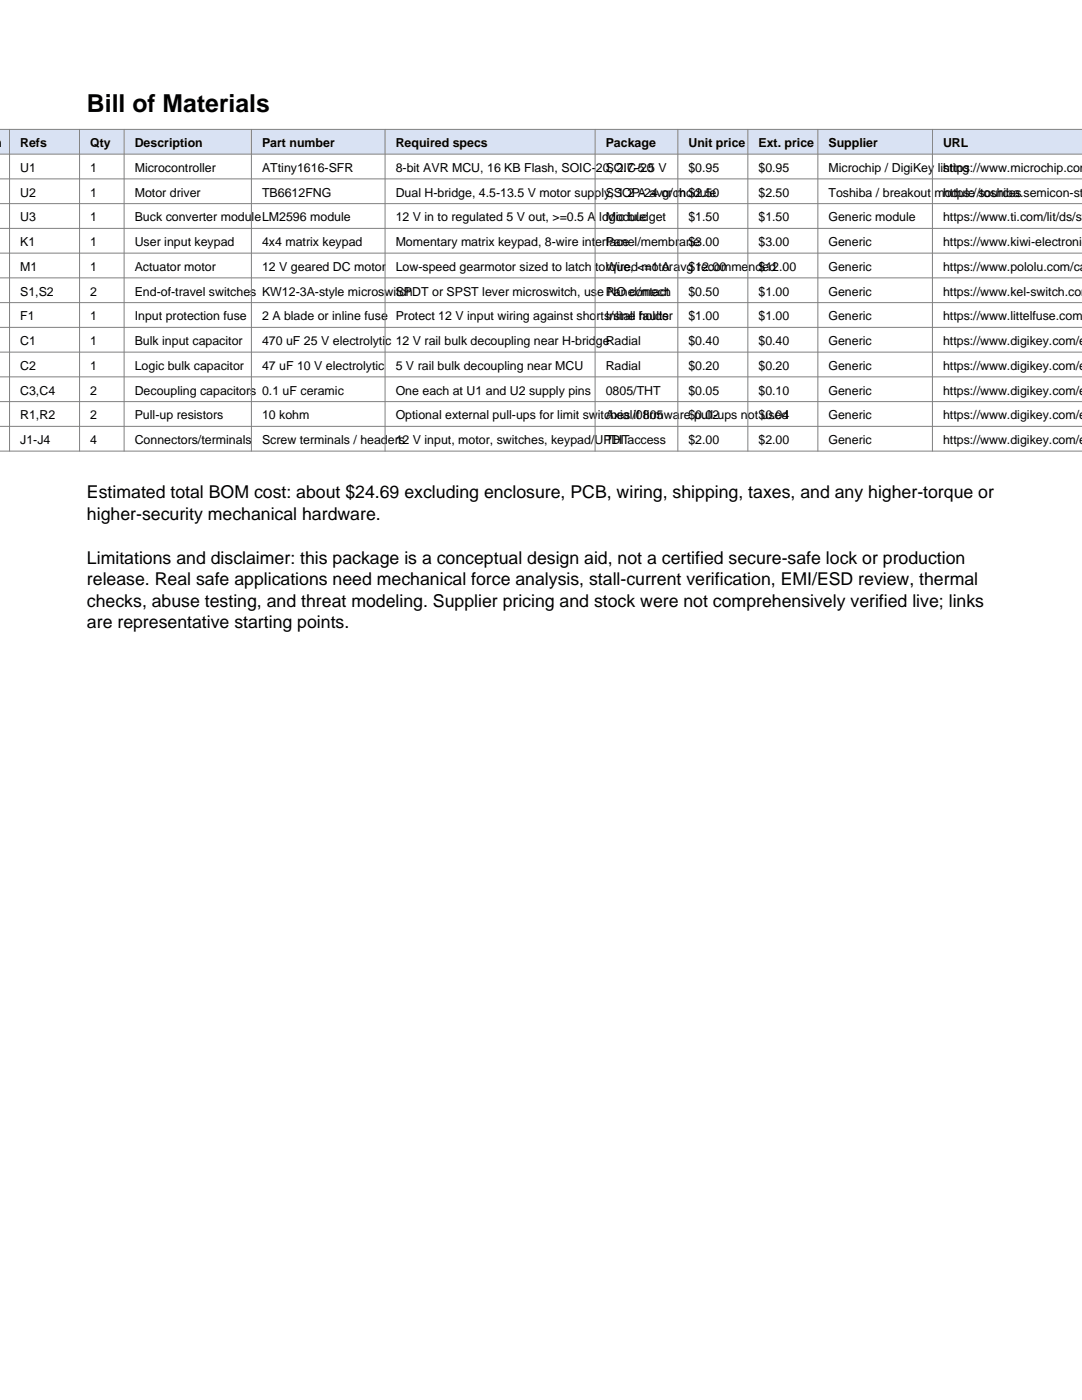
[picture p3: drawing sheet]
<svg xmlns="http://www.w3.org/2000/svg" width="216mm" height="279mm" viewBox="0 0 216 279" stroke-linecap="round" stroke-linejoin="round" font-family="sans-serif">
<defs><g id="words">
<text font-size="4.9" x="17.4" y="22.3">Bill of Materials</text>
<g font-size="3.5">
<text x="17.4" y="99.5">Estimated total BOM cost: about $24.69 excluding enclosure, PCB, wiring, shipping, taxes, and any higher-torque or</text>
<text x="17.4" y="103.7">higher-security mechanical hardware.</text>
<text x="17.4" y="112.6">Limitations and disclaimer: this package is a conceptual design aid, not a certified secure-safe lock or production</text>
<text x="17.4" y="116.8">release. Real safe applications need mechanical force analysis, stall-current verification, EMI/ESD review, thermal</text>
<text x="17.4" y="121.1">checks, abuse testing, and threat modeling. Supplier pricing and stock were not comprehensively verified live; links</text>
<text x="17.4" y="125.3">are representative starting points.</text>
</g>
<g font-size="2.5">
<text x="4" y="29.4">Refs</text>
<text x="18" y="29.4">Qty</text>
<text x="26.9" y="29.4">Description</text>
<text x="52.3" y="29.4">Part number</text>
<text x="79" y="29.4">Required specs</text>
<text x="120.9" y="29.4">Package</text>
<text x="137.4" y="29.4">Unit price</text>
<text x="151.3" y="29.4">Ext. price</text>
<text x="165.3" y="29.4">Supplier</text>
<text x="188.2" y="29.4">URL</text>
<text x="4" y="34.3">U1</text>
<text x="18" y="34.3">1</text>
<text x="26.9" y="34.3">Microcontroller</text>
<text x="52.3" y="34.3">ATtiny1616-SFR</text>
<text x="79" y="34.3">8-bit AVR MCU, 16 KB Flash, SOIC-20, 2.7-5.5 V</text>
<text x="120.9" y="34.3">SOIC-20</text>
<text x="137.4" y="34.3">$0.95</text>
<text x="151.3" y="34.3">$0.95</text>
<text x="165.3" y="34.3">Microchip / DigiKey listing</text>
<text x="188.2" y="34.3">h tps://www.microchip.com</text>
<text x="4" y="39.2">U2</text>
<text x="18" y="39.2">1</text>
<text x="26.9" y="39.2">Motor driver</text>
<text x="52.3" y="39.2">TB6612FNG</text>
<text x="79" y="39.2">Dual H-bridge, 4.5-13.5 V motor supply, 1.2 A avg/ch $2.50</text>
<text x="120.9" y="39.2">SSOP-24 or module</text>
<text x="151.3" y="39.2">$2.50</text>
<text x="165.3" y="39.2">Toshiba / breakout module sources</text>
<text x="188.2" y="39.2">https://toshiba.semicon-sto</text>
<text x="4" y="44.2">U3</text>
<text x="18" y="44.2">1</text>
<text x="26.9" y="44.2">Buck converter moduleLM2596 module</text>
<text x="79" y="44.2">12 V in to regulated 5 V out, &gt;=0.5 A logic budget</text>
<text x="120.9" y="44.2">Module</text>
<text x="137.4" y="44.2">$1.50</text>
<text x="151.3" y="44.2">$1.50</text>
<text x="165.3" y="44.2">Generic module</text>
<text x="188.2" y="44.2">https://www.ti.com/lit/ds/sy</text>
<text x="4" y="49.1">K1</text>
<text x="18" y="49.1">1</text>
<text x="26.9" y="49.1">User input keypad</text>
<text x="52.3" y="49.1">4x4 matrix keypad</text>
<text x="79" y="49.1">Momentary matrix keypad, 8-wire interface</text>
<text x="120.9" y="49.1">Panel/membrane</text>
<text x="137.4" y="49.1">$3.00</text>
<text x="151.3" y="49.1">$3.00</text>
<text x="165.3" y="49.1">Generic</text>
<text x="188.2" y="49.1">https://www.kiwi-electronic</text>
<text x="4" y="54">M1</text>
<text x="4" y="59">S1,S2</text>
<text x="18" y="54">1</text>
<text x="18" y="59">2</text>
<text x="26.9" y="54">Actuator motor</text>
<text x="26.9" y="59">End-of-travel switches KW12-3A-style microswitch</text>
<text x="52.3" y="54">12 V geared DC motor</text>
<text x="79" y="54">Low-speed gearmotor sized to latch torque, &lt;=1 A avg recommended</text>
<text x="79" y="59">SPDT or SPST lever microswitch, use NO contact</text>
<text x="120.9" y="54">Wired motor</text>
<text x="120.9" y="59">Panel/mech</text>
<text x="137.4" y="54">$12.00</text>
<text x="137.4" y="59">$0.50</text>
<text x="151.3" y="54">$12.00</text>
<text x="151.3" y="59">$1.00</text>
<text x="165.3" y="54">Generic</text>
<text x="165.3" y="59">Generic</text>
<text x="188.2" y="54">https://www.pololu.com/cat</text>
<text x="188.2" y="59">https://www.kel-switch.com</text>
<text x="4" y="63.9">F1</text>
<text x="18" y="63.9">1</text>
<text x="26.9" y="63.9">Input protection fuse</text>
<text x="52.3" y="63.9">2 A blade or inline fuse</text>
<text x="79" y="63.9">Protect 12 V input wiring against shorts/stall faults</text>
<text x="120.9" y="63.9">Inline holder</text>
<text x="137.4" y="63.9">$1.00</text>
<text x="151.3" y="63.9">$1.00</text>
<text x="165.3" y="63.9">Generic</text>
<text x="188.2" y="63.9">https://www.littelfuse.com/p</text>
<text x="4" y="68.9">C1</text>
<text x="18" y="68.9">1</text>
<text x="26.9" y="68.9">Bulk input capacitor</text>
<text x="52.3" y="68.9">470 uF 25 V electrolytic 12 V rail bulk decoupling near H-bridgeRadial</text>
<text x="137.4" y="68.9">$0.40</text>
<text x="151.3" y="68.9">$0.40</text>
<text x="165.3" y="68.9">Generic</text>
<text x="188.2" y="68.9">https://www.digikey.com/en</text>
<text x="4" y="73.8">C2</text>
<text x="18" y="73.8">1</text>
<text x="26.9" y="73.8">Logic bulk capacitor</text>
<text x="52.3" y="73.8">47 uF 10 V electrolytic</text>
<text x="79" y="73.8">5 V rail bulk decoupling near MCU</text>
<text x="120.9" y="73.8">Radial</text>
<text x="137.4" y="73.8">$0.20</text>
<text x="151.3" y="73.8">$0.20</text>
<text x="165.3" y="73.8">Generic</text>
<text x="188.2" y="73.8">https://www.digikey.com/en</text>
<text x="4" y="78.7">C3,C4</text>
<text x="4" y="83.7">R1,R2</text>
<text x="18" y="78.7">2</text>
<text x="18" y="83.7">2</text>
<text x="26.9" y="78.7">Decoupling capacitors 0.1 uF ceramic</text>
<text x="26.9" y="83.7">Pull-up resistors</text>
<text x="52.3" y="83.7">10 kohm</text>
<text x="79" y="78.7">One each at U1 and U2 supply pins</text>
<text x="79" y="83.7">Optional external pull-ups for limit switches if firmware pull-ups not used</text>
<text x="120.9" y="78.7">0805/THT</text>
<text x="120.9" y="83.7">Axial/0805</text>
<text x="137.4" y="78.7">$0.05</text>
<text x="137.4" y="83.7">$0.02</text>
<text x="151.3" y="78.7">$0.10</text>
<text x="151.3" y="83.7">$0.04</text>
<text x="165.3" y="78.7">Generic</text>
<text x="165.3" y="83.7">Generic</text>
<text x="188.2" y="78.7">https://www.digikey.com/en</text>
<text x="188.2" y="83.7">https://www.digikey.com/en</text>
<text x="4" y="88.6">J1-J4</text>
<text x="18" y="88.6">4</text>
<text x="26.9" y="88.6">Connectors/terminals</text>
<text x="52.3" y="88.6">Screw terminals / headers</text>
<text x="79" y="88.6">12 V input, motor, switches, keypad/UPDI access</text>
<text x="120.9" y="88.6">THT</text>
<text x="137.4" y="88.6">$2.00</text>
<text x="151.3" y="88.6">$2.00</text>
<text x="165.3" y="88.6">Generic</text>
<text x="188.2" y="88.6">https://www.digikey.com/en</text>
</g>
</g></defs>
<path d="M-.1 25.8h216v5h-216z" fill-rule="evenodd" fill="#d9e2f3"/>
<g fill="none" stroke="#808080" stroke-width=".2">
<path d="M0 25.8h215.9M0 30.8h215.9M0 35.7h215.9M1.9 25.8v64.2M15.9 25.8v64.2M24.8 25.8v64.2M50.2 25.8v64.2M76.8 25.8v64.2M118.7 25.8v64.2M135.3 25.8v64.2M149.2 25.8v64.2M163.2 25.8v64.2"/>
<path d="M186.1 25.8v64.2M0 40.6h215.9M0 45.6h215.9M0 50.5h215.9M0 55.5h215.9M0 60.4h215.9M0 65.3h215.9M0 70.3h215.9M0 75.2h215.9M0 90h215.9M0 80.2h215.9M0 85.1h215.9"/>
</g>
<use href="#words"/>
</svg>
